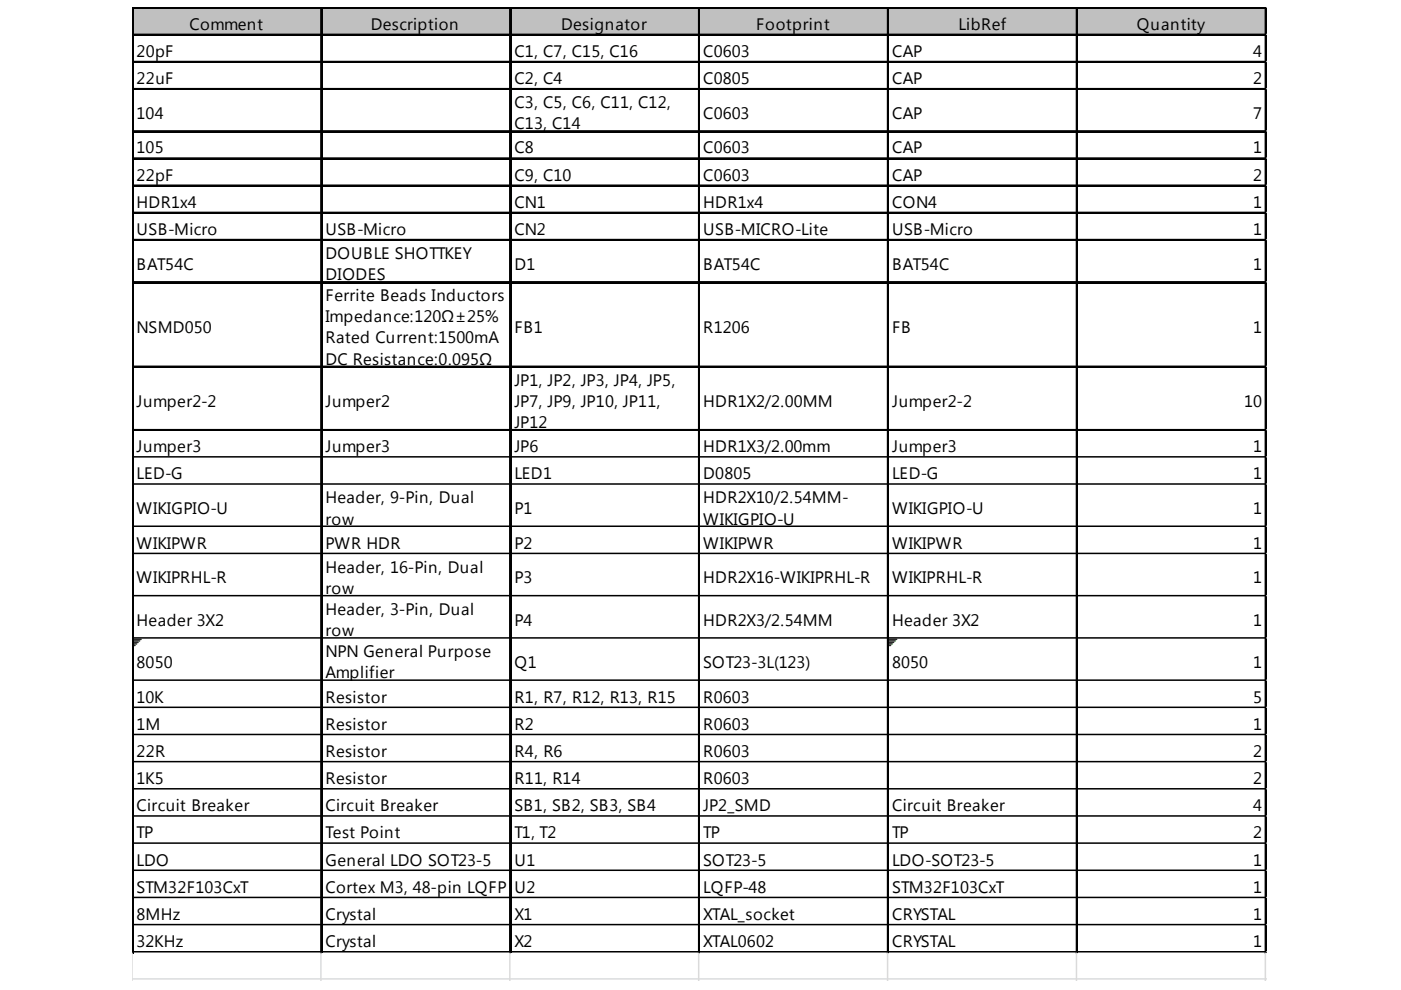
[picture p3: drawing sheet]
<svg xmlns="http://www.w3.org/2000/svg" width="297mm" height="210mm" viewBox="0 0 297 210" stroke-linecap="round" stroke-linejoin="round" font-family="sans-serif">
<defs><g id="words">
<g font-size="3.5">
<text x="40.2" y="6.3">Comment</text>
<text x="78.6" y="6.3">Description</text>
<text x="119" y="6.3">Designator</text>
<text x="160.3" y="6.3">Footprint</text>
<text x="203.2" y="6.3">LibRef</text>
<text x="241" y="6.3">Quantity</text>
<text x="29" y="12">20pF</text>
<text x="29" y="17.8">22uF</text>
<text x="109" y="12">C1, C7, C15, C16</text>
<text x="109" y="17.8">C2, C4</text>
<text x="149.1" y="12">C0603</text>
<text x="149.1" y="17.8">C0805</text>
<text x="189.1" y="12">CAP</text>
<text x="189.1" y="17.8">CAP</text>
<text x="265.7" y="12">4</text>
<text x="265.7" y="17.8">2</text>
<text x="109" y="22.9">C3, C5, C6, C11, C12,</text>
<text x="29" y="25.2">104</text>
<text x="109" y="27.4">C13, C14</text>
<text x="149.1" y="25.2">C0603</text>
<text x="189.1" y="25.2">CAP</text>
<text x="265.7" y="25.2">7</text>
<text x="29" y="32.5">105</text>
<text x="109" y="32.5">C8</text>
<text x="149.1" y="32.5">C0603</text>
<text x="189.1" y="32.5">CAP</text>
<text x="265.7" y="32.5">1</text>
<text x="29" y="38.3">22pF</text>
<text x="109" y="38.3">C9, C10</text>
<text x="149.1" y="38.3">C0603</text>
<text x="189.1" y="38.3">CAP</text>
<text x="265.7" y="38.3">2</text>
<text x="29" y="44">HDR1x4</text>
<text x="109" y="44">CN1</text>
<text x="149.1" y="44">HDR1x4</text>
<text x="189.1" y="44">CON4</text>
<text x="265.7" y="44">1</text>
<text x="29" y="49.8">USB-Micro</text>
<text x="69" y="49.8">USB-Micro</text>
<text x="109" y="49.8">CN2</text>
<text x="149.1" y="49.8">USB-MICRO-Lite</text>
<text x="189.1" y="49.8">USB-Micro</text>
<text x="265.7" y="49.8">1</text>
<text x="29" y="57.1">BAT54C</text>
<text x="69" y="54.9">DOUBLE SHOTTKEY</text>
<text x="69" y="59.4">DIODES</text>
<text x="109" y="57.1">D1</text>
<text x="149.1" y="57.1">BAT54C</text>
<text x="189.1" y="57.1">BAT54C</text>
<text x="265.7" y="57.1">1</text>
<text x="69" y="63.9">Ferrite Beads Inductors</text>
<text x="29" y="70.6">NSMD050</text>
<text x="69" y="68.3">Impedance:120Ω±25%</text>
<text x="109" y="70.6">FB1</text>
<text x="149.1" y="70.6">R1206</text>
<text x="189.1" y="70.6">FB</text>
<text x="265.7" y="70.6">1</text>
<text x="69" y="72.8">Rated Current:1500mA</text>
<text x="69" y="77.3">DC Resistance:0.095Ω</text>
<text x="109" y="81.8">JP1, JP2, JP3, JP4, JP5,</text>
<text x="29" y="86.3">Jumper2-2</text>
<text x="69" y="86.3">Jumper2</text>
<text x="109" y="86.3">JP7, JP9, JP10, JP11,</text>
<text x="149.1" y="86.3">HDR1X2/2.00MM</text>
<text x="189.1" y="86.3">Jumper2-2</text>
<text x="263.8" y="86.3">10</text>
<text x="29" y="95.9">Jumper3</text>
<text x="69" y="95.9">Jumper3</text>
<text x="109" y="90.7">JP12</text>
<text x="109" y="95.9">JP6</text>
<text x="149.1" y="95.9">HDR1X3/2.00mm</text>
<text x="189.1" y="95.9">Jumper3</text>
<text x="265.7" y="95.9">1</text>
<text x="29" y="101.6">LED-G</text>
<text x="109" y="101.6">LED1</text>
<text x="149.1" y="101.6">D0805</text>
<text x="189.1" y="101.6">LED-G</text>
<text x="265.7" y="101.6">1</text>
<text x="69" y="106.7">Header, 9-Pin, Dual</text>
<text x="149.1" y="106.7">HDR2X10/2.54MM-</text>
<text x="29" y="109">WIKIGPIO-U</text>
<text x="69" y="111.2">row</text>
<text x="109" y="109">P1</text>
<text x="149.1" y="111.2">WIKIGPIO-U</text>
<text x="189.1" y="109">WIKIGPIO-U</text>
<text x="265.7" y="109">1</text>
<text x="29" y="116.3">WIKIPWR</text>
<text x="69" y="116.3">PWR HDR</text>
<text x="109" y="116.3">P2</text>
<text x="149.1" y="116.3">WIKIPWR</text>
<text x="189.1" y="116.3">WIKIPWR</text>
<text x="265.7" y="116.3">1</text>
<text x="29" y="123.7">WIKIPRHL-R</text>
<text x="69" y="121.5">Header, 16-Pin, Dual</text>
<text x="69" y="125.9">row</text>
<text x="109" y="123.7">P3</text>
<text x="149.1" y="123.7">HDR2X16-WIKIPRHL-R</text>
<text x="189.1" y="123.7">WIKIPRHL-R</text>
<text x="265.7" y="123.7">1</text>
<text x="69" y="130.4">Header, 3-Pin, Dual</text>
<text x="29" y="132.7">Header 3X2</text>
<text x="69" y="134.9">row</text>
<text x="109" y="132.7">P4</text>
<text x="149.1" y="132.7">HDR2X3/2.54MM</text>
<text x="189.1" y="132.7">Header 3X2</text>
<text x="265.7" y="132.7">1</text>
<text x="29" y="141.6">8050</text>
<text x="69" y="139.4">NPN General Purpose</text>
<text x="69" y="143.8">Amplifier</text>
<text x="109" y="141.6">Q1</text>
<text x="149.1" y="141.6">SOT23-3L(123)</text>
<text x="189.1" y="141.6">8050</text>
<text x="265.7" y="141.6">1</text>
<text x="29" y="149">10K</text>
<text x="69" y="149">Resistor</text>
<text x="109" y="149">R1, R7, R12, R13, R15</text>
<text x="149.1" y="149">R0603</text>
<text x="265.7" y="149">5</text>
<text x="29" y="154.7">1M</text>
<text x="69" y="154.7">Resistor</text>
<text x="109" y="154.7">R2</text>
<text x="149.1" y="154.7">R0603</text>
<text x="265.7" y="154.7">1</text>
<text x="29" y="160.5">22R</text>
<text x="69" y="160.5">Resistor</text>
<text x="109" y="160.5">R4, R6</text>
<text x="149.1" y="160.5">R0603</text>
<text x="265.7" y="160.5">2</text>
<text x="29" y="166.2">1K5</text>
<text x="69" y="166.2">Resistor</text>
<text x="109" y="166.2">R11, R14</text>
<text x="149.1" y="166.2">R0603</text>
<text x="265.7" y="166.2">2</text>
<text x="29" y="172">Circuit Breaker</text>
<text x="69" y="172">Circuit Breaker</text>
<text x="109" y="172">SB1, SB2, SB3, SB4</text>
<text x="149.1" y="172">JP2_SMD</text>
<text x="189.1" y="172">Circuit Breaker</text>
<text x="265.7" y="172">4</text>
<text x="29" y="177.8">TP</text>
<text x="69" y="177.8">Test Point</text>
<text x="109" y="177.8">T1, T2</text>
<text x="149.1" y="177.8">TP</text>
<text x="189.1" y="177.8">TP</text>
<text x="265.7" y="177.8">2</text>
<text x="29" y="183.5">LDO</text>
<text x="69" y="183.5">General LDO SOT23-5</text>
<text x="109" y="183.5">U1</text>
<text x="149.1" y="183.5">SOT23-5</text>
<text x="189.1" y="183.5">LDO-SOT23-5</text>
<text x="265.7" y="183.5">1</text>
<text x="29" y="189.3">STM32F103CxT</text>
<text x="69" y="189.3">Cortex M3, 48-pin LQFP</text>
<text x="109" y="189.3">U2</text>
<text x="149.1" y="189.3">LQFP-48</text>
<text x="189.1" y="189.3">STM32F103CxT</text>
<text x="265.7" y="189.3">1</text>
<text x="29" y="195">8MHz</text>
<text x="69" y="195">Crystal</text>
<text x="109" y="195">X1</text>
<text x="149.1" y="195">XTAL_socket</text>
<text x="189.1" y="195">CRYSTAL</text>
<text x="265.7" y="195">1</text>
<text x="29" y="200.8">32KHz</text>
<text x="69" y="200.8">Crystal</text>
<text x="109" y="200.8">X2</text>
<text x="149.1" y="200.8">XTAL0602</text>
<text x="189.1" y="200.8">CRYSTAL</text>
<text x="265.7" y="200.8">1</text>
</g>
</g></defs>
<path d="M28.3 1.8h240.3v5.8h-240.3z" fill="#c0c0c0"/>
<path d="M28.3 135.6h1.6M28.3 135.9h1.3M28.3 136.2h1M28.3 136.5h.7M28.3 136.9h.3M188.5 135.6h1.6M188.5 135.9h1.3M188.5 136.2h1M188.5 136.5h.6M188.5 136.9h.3" fill="none" stroke="#008000" stroke-width=".32"/>
<g fill="none" stroke="#000" stroke-width=".32">
<path d="M28 1.5v200.6M28.2 1.5v200.6M28.3 1.5h240.3M28.3 1.7h240.3M28.3 7.3h240.3M28.3 7.4h240.3M28.3 13h240.3M28.3 13.2h240.3M28.3 18.8h240.3M28.3 19h240.3M68 1.8v200.3M68.2 1.8v200.3"/>
<path d="M108.1 1.8v200.3M108.2 1.8v200.3M148.1 1.8v200.3M148.3 1.8v200.3M188.2 1.8v200.3M188.3 1.8v200.3M228.2 1.8v200.3M228.4 1.8v200.3M268.3 1.8v200.3M268.4 1.8v200.3M28.3 27.8h240.3M28.3 27.9h240.3"/>
<path d="M28.3 33.5h240.3M28.3 33.7h240.3M28.3 39.3h240.3M28.3 39.4h240.3M28.3 45h240.3M28.3 45.2h240.3M28.3 50.8h240.3M28.3 51h240.3M28.3 59.8h240.3M28.3 59.9h240.3M28.3 77.7h240.3M28.3 77.8h240.3"/>
<path d="M28.3 91.1h240.3M28.3 91.3h240.3M28.3 96.9h240.3M28.3 102.6h240.3M28.3 111.6h240.3M28.3 117.3h240.3M28.3 126.3h240.3M28.3 135.3h240.3M28.3 144.2h240.3M28.3 150h240.3M28.3 155.7h240.3M28.3 161.5h240.3"/>
<path d="M28.3 167.2h240.3M28.3 173h240.3M28.3 178.8h240.3M28.3 184.5h240.3M28.3 190.3h240.3M28.3 196h240.3M28.3 201.8h240.3"/>
</g>
<path d="M268.6 1.5h.1M28 202.1v5.8M68 202.1v5.8M108.1 202.1v5.8M148.1 202.1v5.8M188.2 202.1v5.8M228.2 202.1v5.8M268.3 202.1v5.8" fill="none" stroke="#dadcdd" stroke-width=".32"/>
<path d="M268.6 1.5v.3z" fill="#dadcdd"/>
<path d="M268.6 7.3h.1" fill="none" stroke="#dadcdd" stroke-width=".32"/>
<path d="M268.6 7.3v.3z" fill="#dadcdd"/>
<path d="M268.6 13h.1" fill="none" stroke="#dadcdd" stroke-width=".32"/>
<path d="M268.6 13v.4z" fill="#dadcdd"/>
<path d="M268.6 18.8h.1" fill="none" stroke="#dadcdd" stroke-width=".32"/>
<path d="M268.6 18.8v.3z" fill="#dadcdd"/>
<path d="M268.6 27.8h.1" fill="none" stroke="#dadcdd" stroke-width=".32"/>
<path d="M268.6 27.8v.3z" fill="#dadcdd"/>
<path d="M268.6 33.5h.1" fill="none" stroke="#dadcdd" stroke-width=".32"/>
<path d="M268.6 33.5v.3z" fill="#dadcdd"/>
<path d="M268.6 39.3h.1" fill="none" stroke="#dadcdd" stroke-width=".32"/>
<path d="M268.6 39.3v.3z" fill="#dadcdd"/>
<path d="M268.6 45h.1" fill="none" stroke="#dadcdd" stroke-width=".32"/>
<path d="M268.6 45v.4z" fill="#dadcdd"/>
<path d="M268.6 50.8h.1" fill="none" stroke="#dadcdd" stroke-width=".32"/>
<path d="M268.6 50.8v.3z" fill="#dadcdd"/>
<path d="M268.6 59.8h.1" fill="none" stroke="#dadcdd" stroke-width=".32"/>
<path d="M268.6 59.8v.3z" fill="#dadcdd"/>
<path d="M268.6 77.7h.1" fill="none" stroke="#dadcdd" stroke-width=".32"/>
<path d="M268.6 77.7v.3z" fill="#dadcdd"/>
<path d="M268.6 91.1h.1" fill="none" stroke="#dadcdd" stroke-width=".32"/>
<path d="M268.6 91.1v.3z" fill="#dadcdd"/>
<path d="M268.6 96.9h.1" fill="none" stroke="#dadcdd" stroke-width=".32"/>
<path d="M268.6 96.9v.3z" fill="#dadcdd"/>
<path d="M268.6 102.6h.1" fill="none" stroke="#dadcdd" stroke-width=".32"/>
<path d="M268.6 102.6v.3z" fill="#dadcdd"/>
<path d="M268.6 111.6h.1" fill="none" stroke="#dadcdd" stroke-width=".32"/>
<path d="M268.6 111.6v.3z" fill="#dadcdd"/>
<path d="M268.6 117.3h.1" fill="none" stroke="#dadcdd" stroke-width=".32"/>
<path d="M268.6 117.3v.4z" fill="#dadcdd"/>
<path d="M268.6 126.3h.1" fill="none" stroke="#dadcdd" stroke-width=".32"/>
<path d="M268.6 126.3v.3z" fill="#dadcdd"/>
<path d="M268.6 135.3h.1" fill="none" stroke="#dadcdd" stroke-width=".32"/>
<path d="M268.6 135.3v.3z" fill="#dadcdd"/>
<path d="M268.6 144.2h.1" fill="none" stroke="#dadcdd" stroke-width=".32"/>
<path d="M268.6 144.2v.3z" fill="#dadcdd"/>
<path d="M268.6 150h.1" fill="none" stroke="#dadcdd" stroke-width=".32"/>
<path d="M268.6 150v.3z" fill="#dadcdd"/>
<path d="M268.6 155.7h.1" fill="none" stroke="#dadcdd" stroke-width=".32"/>
<path d="M268.6 155.7v.3z" fill="#dadcdd"/>
<path d="M268.6 161.5h.1" fill="none" stroke="#dadcdd" stroke-width=".32"/>
<path d="M268.6 161.5v.3z" fill="#dadcdd"/>
<path d="M268.6 167.2h.1" fill="none" stroke="#dadcdd" stroke-width=".32"/>
<path d="M268.6 167.2v.4z" fill="#dadcdd"/>
<path d="M268.6 173h.1" fill="none" stroke="#dadcdd" stroke-width=".32"/>
<path d="M268.6 173v.3z" fill="#dadcdd"/>
<path d="M268.6 178.8h.1" fill="none" stroke="#dadcdd" stroke-width=".32"/>
<path d="M268.6 178.8v.3z" fill="#dadcdd"/>
<path d="M268.6 184.5h.1" fill="none" stroke="#dadcdd" stroke-width=".32"/>
<path d="M268.6 184.5v.3z" fill="#dadcdd"/>
<path d="M268.6 190.3h.1" fill="none" stroke="#dadcdd" stroke-width=".32"/>
<path d="M268.6 190.3v.3z" fill="#dadcdd"/>
<path d="M268.6 196h.1" fill="none" stroke="#dadcdd" stroke-width=".32"/>
<path d="M268.6 196v.4z" fill="#dadcdd"/>
<path d="M268.6 201.8h.1" fill="none" stroke="#dadcdd" stroke-width=".32"/>
<path d="M268.6 201.8v.3z" fill="#dadcdd"/>
<path d="M28 207.6h240.6" fill="none" stroke="#dadcdd" stroke-width=".32"/>
<use href="#words"/>
</svg>
